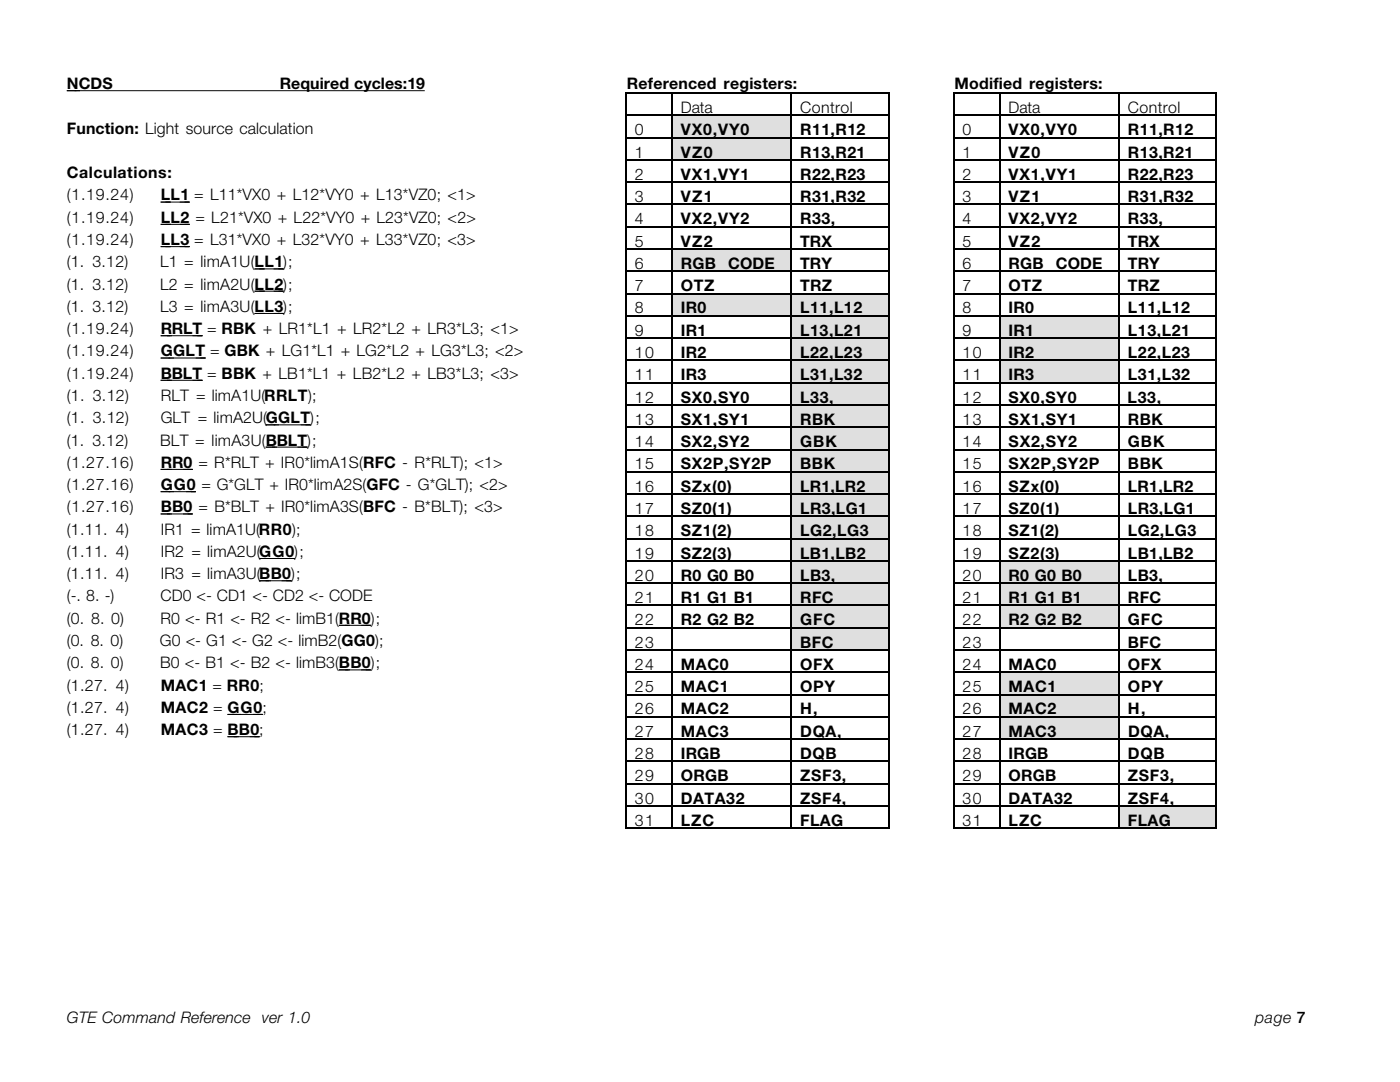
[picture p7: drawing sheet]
<svg xmlns="http://www.w3.org/2000/svg" width="279mm" height="216mm" viewBox="0 0 279 216" stroke-linecap="round" stroke-linejoin="round" font-family="sans-serif">
<defs><g id="words">
<g font-size="3.2">
<text x="13.3" y="17.8">NCDS</text>
<text x="55.8" y="17.8">Required cycles:19</text>
<text x="125.1" y="17.8">Referenced registers:</text>
<text x="190.5" y="17.8">Modified registers:</text>
<text x="135.9" y="22.5">Data</text>
<text x="159.7" y="22.5">Control</text>
<text x="201.3" y="22.5">Data</text>
<text x="225.1" y="22.5">Control</text>
<text x="13.3" y="26.7">Function: Light source calculation</text>
<text x="126.7" y="27">0</text>
<text x="135.9" y="27">VX0,VY0</text>
<text x="159.7" y="27">R11,R12</text>
<text x="192.1" y="27">0</text>
<text x="201.3" y="27">VX0,VY0</text>
<text x="225.1" y="27">R11,R12</text>
<text x="13.3" y="35.6">Calculations:</text>
<text x="126.7" y="31.4">1</text>
<text x="126.7" y="35.9">2</text>
<text x="135.9" y="31.4">VZ0</text>
<text x="135.9" y="35.9">VX1,VY1</text>
<text x="159.7" y="31.4">R13,R21</text>
<text x="159.7" y="35.9">R22,R23</text>
<text x="192.1" y="31.4">1</text>
<text x="192.1" y="35.9">2</text>
<text x="201.3" y="31.4">VZ0</text>
<text x="201.3" y="35.9">VX1,VY1</text>
<text x="225.1" y="31.4">R13,R21</text>
<text x="225.1" y="35.9">R22,R23</text>
<text x="13.3" y="40">(1.19.24)</text>
<text x="32.1" y="40">LL1 = L11*VX0 + L12*VY0 + L13*VZ0; &lt;1&gt;</text>
<text x="126.7" y="40.3">3</text>
<text x="135.9" y="40.3">VZ1</text>
<text x="159.7" y="40.3">R31,R32</text>
<text x="192.1" y="40.3">3</text>
<text x="201.3" y="40.3">VZ1</text>
<text x="225.1" y="40.3">R31,R32</text>
<text x="13.3" y="44.4">(1.19.24)</text>
<text x="32.1" y="44.4">LL2 = L21*VX0 + L22*VY0 + L23*VZ0; &lt;2&gt;</text>
<text x="126.7" y="44.8">4</text>
<text x="135.9" y="44.8">VX2,VY2</text>
<text x="159.7" y="44.8">R33,</text>
<text x="192.1" y="44.8">4</text>
<text x="201.3" y="44.8">VX2,VY2</text>
<text x="225.1" y="44.8">R33,</text>
<text x="13.3" y="48.9">(1.19.24)</text>
<text x="13.3" y="53.3">(1. 3.12)</text>
<text x="32" y="53.3">L1 = limA1U(LL1);</text>
<text x="32.1" y="48.9">LL3 = L31*VX0 + L32*VY0 + L33*VZ0; &lt;3&gt;</text>
<text x="126.7" y="49.2">5</text>
<text x="126.7" y="53.7">6</text>
<text x="135.9" y="49.2">VZ2</text>
<text x="135.9" y="53.7">RGB</text>
<text x="145.3" y="53.7">CODE</text>
<text x="159.7" y="49.2">TRX</text>
<text x="159.7" y="53.7">TRY</text>
<text x="192.1" y="49.2">5</text>
<text x="192.1" y="53.7">6</text>
<text x="201.3" y="49.2">VZ2</text>
<text x="201.3" y="53.7">RGB</text>
<text x="210.7" y="53.7">CODE</text>
<text x="225.1" y="49.2">TRX</text>
<text x="225.1" y="53.7">TRY</text>
<text x="13.3" y="57.8">(1. 3.12)</text>
<text x="32" y="57.8">L2 = limA2U(LL2);</text>
<text x="126.7" y="58.1">7</text>
<text x="135.9" y="58.1">OTZ</text>
<text x="159.7" y="58.1">TRZ</text>
<text x="192.1" y="58.1">7</text>
<text x="201.3" y="58.1">OTZ</text>
<text x="225.1" y="58.1">TRZ</text>
<text x="13.3" y="62.2">(1. 3.12)</text>
<text x="32" y="62.2">L3 = limA3U(LL3);</text>
<text x="126.7" y="62.5">8</text>
<text x="135.9" y="62.5">IR0</text>
<text x="159.7" y="62.5">L11,L12</text>
<text x="192.1" y="62.5">8</text>
<text x="201.3" y="62.5">IR0</text>
<text x="225.1" y="62.5">L11,L12</text>
<text x="13.3" y="66.7">(1.19.24)</text>
<text x="13.3" y="71.1">(1.19.24)</text>
<text x="32.1" y="66.7">RRLT = RBK + LR1*L1 + LR2*L2 + LR3*L3; &lt;1&gt;</text>
<text x="32.1" y="71.1">GGLT = GBK + LG1*L1 + LG2*L2 + LG3*L3; &lt;2&gt;</text>
<text x="126.7" y="67">9</text>
<text x="126.7" y="71.4">10</text>
<text x="135.9" y="67">IR1</text>
<text x="135.9" y="71.4">IR2</text>
<text x="159.7" y="67">L13,L21</text>
<text x="159.7" y="71.4">L22,L23</text>
<text x="192.1" y="67">9</text>
<text x="192.1" y="71.4">10</text>
<text x="201.3" y="67">IR1</text>
<text x="201.3" y="71.4">IR2</text>
<text x="225.1" y="67">L13,L21</text>
<text x="225.1" y="71.4">L22,L23</text>
<text x="13.3" y="75.6">(1.19.24)</text>
<text x="32.1" y="75.6">BBLT = BBK + LB1*L1 + LB2*L2 + LB3*L3; &lt;3&gt;</text>
<text x="126.7" y="75.9">11</text>
<text x="135.9" y="75.9">IR3</text>
<text x="159.7" y="75.9">L31,L32</text>
<text x="192.1" y="75.9">11</text>
<text x="201.3" y="75.9">IR3</text>
<text x="225.1" y="75.9">L31,L32</text>
<text x="13.3" y="80">(1. 3.12)</text>
<text x="32.1" y="80">RLT = limA1U(RRLT);</text>
<text x="126.7" y="80.3">12</text>
<text x="135.9" y="80.3">SX0,SY0</text>
<text x="159.7" y="80.3">L33,</text>
<text x="192.1" y="80.3">12</text>
<text x="201.3" y="80.3">SX0,SY0</text>
<text x="225" y="80.3">L33,</text>
<text x="13.3" y="84.5">(1. 3.12)</text>
<text x="13.3" y="88.9">(1. 3.12)</text>
<text x="32" y="88.9">BLT = limA3U(BBLT);</text>
<text x="32.1" y="84.5">GLT = limA2U(GGLT);</text>
<text x="126.7" y="84.8">13</text>
<text x="126.7" y="89.2">14</text>
<text x="135.9" y="84.8">SX1,SY1</text>
<text x="135.9" y="89.2">SX2,SY2</text>
<text x="159.7" y="84.8">RBK</text>
<text x="159.7" y="89.2">GBK</text>
<text x="192.1" y="84.8">13</text>
<text x="192.1" y="89.2">14</text>
<text x="201.3" y="84.8">SX1,SY1</text>
<text x="201.3" y="89.2">SX2,SY2</text>
<text x="225.1" y="84.8">RBK</text>
<text x="225.1" y="89.2">GBK</text>
<text x="13.3" y="93.3">(1.27.16)</text>
<text x="32.1" y="93.3">RR0 = R*RLT + IR0*limA1S(RFC - R*RLT); &lt;1&gt;</text>
<text x="126.7" y="93.7">15</text>
<text x="135.9" y="93.7">SX2P,SY2P</text>
<text x="159.7" y="93.7">BBK</text>
<text x="192.1" y="93.7">15</text>
<text x="201.3" y="93.7">SX2P,SY2P</text>
<text x="225.1" y="93.7">BBK</text>
<text x="13.3" y="97.8">(1.27.16)</text>
<text x="32.1" y="97.8">GG0 = G*GLT + IR0*limA2S(GFC - G*GLT); &lt;2&gt;</text>
<text x="126.7" y="98.1">16</text>
<text x="135.9" y="98.1">SZx(0)</text>
<text x="159.7" y="98.1">LR1,LR2</text>
<text x="192.1" y="98.1">16</text>
<text x="201.3" y="98.1">SZx(0)</text>
<text x="225.1" y="98.1">LR1,LR2</text>
<text x="13.3" y="106.7">(1.11. 4)</text>
<text x="13.3" y="102.2">(1.27.16)</text>
<text x="32.1" y="106.7">IR1 = limA1U(RR0);</text>
<text x="32.1" y="102.2">BB0 = B*BLT + IR0*limA3S(BFC - B*BLT); &lt;3&gt;</text>
<text x="126.7" y="102.6">17</text>
<text x="126.7" y="107">18</text>
<text x="135.9" y="102.6">SZ0(1)</text>
<text x="135.9" y="107">SZ1(2)</text>
<text x="159.7" y="102.6">LR3,LG1</text>
<text x="159.7" y="107">LG2,LG3</text>
<text x="192.1" y="102.6">17</text>
<text x="192.1" y="107">18</text>
<text x="201.3" y="102.6">SZ0(1)</text>
<text x="201.3" y="107">SZ1(2)</text>
<text x="225.1" y="107">LG2,LG3</text>
<text x="225.1" y="102.6">LR3,LG1</text>
<text x="13.3" y="111.1">(1.11. 4)</text>
<text x="32.1" y="111.1">IR2 = limA2U(GG0);</text>
<text x="126.7" y="111.4">19</text>
<text x="135.9" y="111.4">SZ2(3)</text>
<text x="159.7" y="111.4">LB1,LB2</text>
<text x="192.1" y="111.4">19</text>
<text x="201.3" y="111.4">SZ2(3)</text>
<text x="225.1" y="111.4">LB1,LB2</text>
<text x="13.3" y="115.6">(1.11. 4)</text>
<text x="32.1" y="115.6">IR3 = limA3U(BB0);</text>
<text x="126.7" y="115.9">20</text>
<text x="135.9" y="115.9">R0 G0 B0</text>
<text x="159.7" y="115.9">LB3,</text>
<text x="192.1" y="115.9">20</text>
<text x="201.3" y="115.9">R0 G0 B0</text>
<text x="225.1" y="115.9">LB3,</text>
<text x="13.3" y="120">(-. 8. -)</text>
<text x="13.3" y="124.5">(0. 8. 0)</text>
<text x="32.1" y="120">CD0 &lt;- CD1 &lt;- CD2 &lt;- CODE</text>
<text x="32.1" y="124.5">R0 &lt;- R1 &lt;- R2 &lt;- limB1(RR0);</text>
<text x="126.7" y="120.3">21</text>
<text x="126.7" y="124.8">22</text>
<text x="135.9" y="120.3">R1 G1 B1</text>
<text x="135.9" y="124.8">R2 G2 B2</text>
<text x="159.7" y="120.3">RFC</text>
<text x="159.7" y="124.8">GFC</text>
<text x="192.1" y="120.3">21</text>
<text x="192.1" y="124.8">22</text>
<text x="201.3" y="120.3">R1 G1 B1</text>
<text x="201.3" y="124.8">R2 G2 B2</text>
<text x="225.1" y="120.3">RFC</text>
<text x="225.1" y="124.8">GFC</text>
<text x="13.3" y="128.9">(0. 8. 0)</text>
<text x="31.9" y="128.9">G0 &lt;- G1 &lt;- G2 &lt;- limB2(GG0);</text>
<text x="126.7" y="129.2">23</text>
<text x="159.7" y="129.2">BFC</text>
<text x="192.1" y="129.2">23</text>
<text x="225.1" y="129.2">BFC</text>
<text x="13.3" y="133.3">(0. 8. 0)</text>
<text x="13.3" y="137.8">(1.27. 4)</text>
<text x="32" y="133.3">B0 &lt;- B1 &lt;- B2 &lt;- limB3(BB0);</text>
<text x="32.1" y="137.8">MAC1 = RR0;</text>
<text x="126.7" y="133.7">24</text>
<text x="135.9" y="133.7">MAC0</text>
<text x="159.7" y="133.7">OFX</text>
<text x="192.1" y="133.7">24</text>
<text x="201.3" y="133.7">MAC0</text>
<text x="225.1" y="133.7">OFX</text>
<text x="13.3" y="142.2">(1.27. 4)</text>
<text x="32.1" y="142.2">MAC2 = GG0;</text>
<text x="126.7" y="138.1">25</text>
<text x="126.7" y="142.6">26</text>
<text x="135.9" y="138.1">MAC1</text>
<text x="135.9" y="142.6">MAC2</text>
<text x="159.7" y="138.1">OPY</text>
<text x="159.7" y="142.6">H,</text>
<text x="192.1" y="138.1">25</text>
<text x="192.1" y="142.6">26</text>
<text x="201.3" y="138.1">MAC1</text>
<text x="201.3" y="142.6">MAC2</text>
<text x="225.1" y="138.1">OPY</text>
<text x="225.1" y="142.6">H,</text>
<text x="13.3" y="146.7">(1.27. 4)</text>
<text x="32.1" y="146.7">MAC3 = BB0;</text>
<text x="126.7" y="147">27</text>
<text x="135.9" y="147">MAC3</text>
<text x="159.7" y="147">DQA,</text>
<text x="192.1" y="147">27</text>
<text x="201.3" y="147">MAC3</text>
<text x="225.1" y="147">DQA,</text>
<text x="126.7" y="151.4">28</text>
<text x="126.7" y="155.9">29</text>
<text x="135.9" y="151.4">IRGB</text>
<text x="135.9" y="155.9">ORGB</text>
<text x="159.7" y="151.4">DQB</text>
<text x="159.7" y="155.9">ZSF3,</text>
<text x="192.1" y="151.4">28</text>
<text x="192.1" y="155.9">29</text>
<text x="201.3" y="151.4">IRGB</text>
<text x="201.3" y="155.9">ORGB</text>
<text x="225.1" y="155.9">ZSF3,</text>
<text x="225.1" y="151.4">DQB</text>
<text x="126.7" y="160.3">30</text>
<text x="135.9" y="160.3">DATA32</text>
<text x="159.7" y="160.3">ZSF4,</text>
<text x="192.1" y="160.3">30</text>
<text x="201.3" y="160.3">DATA32</text>
<text x="225.1" y="160.3">ZSF4,</text>
<text x="126.7" y="164.8">31</text>
<text x="135.9" y="164.8">LZC</text>
<text x="159.7" y="164.8">FLAG</text>
<text x="192.1" y="164.8">31</text>
<text x="201.3" y="164.8">LZC</text>
<text x="225.1" y="164.8">FLAG</text>
<text x="13.3" y="204.2">GTE Command Reference ver 1.0</text>
<text x="250.5" y="204.2">page 7</text>
</g>
</g></defs>
<g fill="none" stroke="#000" stroke-width=".2">
<path d="M13.3 18.1h71.5M32.1 40.3h5.7M32.1 44.8h5.7M32.1 49.2h5.7M50.8 53.7h5.8M50.8 58.1h5.8M32.1 67h8.3M32.1 71.4h8.9M32.1 75.9h8.3M50.8 62.5h5.8M32.1 93.7h6.4M32.1 98.1h7"/>
<path d="M53 84.8h9M53 89.2h8.3M32.1 102.6h6.4M51.8 111.4h7M51.8 115.9h6.4M67.6 124.8h6.4M67.6 133.7h6.4M45.4 142.6h7M45.4 147h6.4"/>
</g>
<path d="M124.8 18.4h.3v.3h-.3zM134 18.4h.3v.3h-.3zM157.8 18.4h.3v.3h-.3zM177.2 18.4h.3v.3h-.3z" fill="#000"/>
<path d="M124.9 18.7v4.2M125.1 18.6h8.9M134.1 18.7v4.2M134.3 18.6h23.5M158 18.7v4.2M158.1 18.6h19.1M177.3 18.7v4.2" fill="none" stroke="#000" stroke-width=".32"/>
<path d="M10.8 10.8h.3v.3h-.3z" fill="#fff"/>
<path d="M134.3 23.2h23.5v4.1h-23.5z" fill="#dfdfdf"/>
<path d="M124.8 22.9h.3v.3h-.3zM134 22.9h.3v.3h-.3zM157.8 22.9h.3v.3h-.3zM177.2 22.9h.3v.3h-.3z" fill="#000"/>
<path d="M124.9 23.2v4.1M125.1 23h8.9M134.1 23.2v4.1M134.3 23h23.5M158 23.2v4.1M158.1 23h19.1M177.3 23.2v4.1" fill="none" stroke="#000" stroke-width=".32"/>
<path d="M10.8 10.8h.3v.3h-.3z" fill="#fff"/>
<path d="M134.3 27.6h23.5v4.1h-23.5z" fill="#dfdfdf"/>
<g fill="#000">
<path d="M124.8 27.3h.3v.3h-.3zM124.8 31.7h.3v.4h-.3zM124.8 36.2h.3v.3h-.3zM134 27.3h.3v.3h-.3zM134 31.7h.3v.4h-.3zM134 36.2h.3v.3h-.3zM157.8 27.3h.3v.3h-.3zM157.8 31.7h.3v.4h-.3zM157.8 36.2h.3v.3h-.3zM177.2 27.3h.3v.3h-.3zM177.2 31.7h.3v.4h-.3zM177.2 36.2h.3v.3h-.3z"/>
<path d="M124.8 40.6h.3v.4h-.3zM124.8 45.1h.3v.3h-.3zM134 40.6h.3v.4h-.3zM134 45.1h.3v.3h-.3zM157.8 40.6h.3v.4h-.3zM157.8 45.1h.3v.3h-.3zM177.2 40.6h.3v.4h-.3zM177.2 45.1h.3v.3h-.3z"/>
</g>
<g fill="none" stroke="#000" stroke-width=".32">
<path d="M124.9 27.6v4.1M124.9 32.1v4.1M124.9 36.5v4.1M125.1 27.5h8.9M125.1 31.9h8.9M125.1 36.4h8.9M134.1 27.6v4.1M134.1 32.1v4.1M134.1 36.5v4.1M134.3 27.5h23.5M134.3 31.9h23.5M134.3 36.4h23.5"/>
<path d="M158 27.6v4.1M158 32.1v4.1M158 36.5v4.1M158.1 27.5h19.1M158.1 31.9h19.1M158.1 36.4h19.1M177.3 27.6v4.1M177.3 32.1v4.1M177.3 36.5v4.1M124.9 41v4.1M124.9 45.4v4.1M125.1 40.8h8.9"/>
<path d="M125.1 45.2h8.9M134.1 41v4.1M134.1 45.4v4.1M134.3 40.8h23.5M134.3 45.2h23.5M158 41v4.1M158 45.4v4.1M158.1 40.8h19.1M158.1 45.2h19.1M177.3 41v4.1M177.3 45.4v4.1"/>
</g>
<path d="M10.8 10.8h.3v.3h-.3z" fill="#fff"/>
<path d="M134.3 49.8h23.5v4.2h-23.5z" fill="#dfdfdf"/>
<path d="M124.8 49.5h.3v.3h-.3zM124.8 54h.3v.3h-.3zM134 49.5h.3v.3h-.3zM134 54h.3v.3h-.3zM157.8 49.5h.3v.3h-.3zM157.8 54h.3v.3h-.3zM177.2 49.5h.3v.3h-.3zM177.2 54h.3v.3h-.3z" fill="#000"/>
<g fill="none" stroke="#000" stroke-width=".32">
<path d="M124.9 49.8v4.2M124.9 54.3v4.1M125.1 49.7h8.9M125.1 54.1h8.9M134.1 49.8v4.2M134.1 54.3v4.1M134.3 49.7h23.5M134.3 54.1h23.5M158 49.8v4.2M158 54.3v4.1M158.1 49.7h19.1M158.1 54.1h19.1"/>
<path d="M177.3 49.8v4.2M177.3 54.3v4.1"/>
</g>
<path d="M10.8 10.8h.3v.3h-.3z" fill="#fff"/>
<path d="M134.3 58.7h23.5v4.2h-23.5z" fill="#dfdfdf"/>
<path d="M10.8 10.8h.3v.3h-.3z" fill="#fff"/>
<path d="M158.1 58.7h19.1v4.2h-19.1z" fill="#dfdfdf"/>
<path d="M124.8 58.4h.3v.3h-.3zM134 58.4h.3v.3h-.3zM157.8 58.4h.3v.3h-.3zM177.2 58.4h.3v.3h-.3z" fill="#000"/>
<path d="M124.9 58.7v4.2M125.1 58.6h8.9M134.1 58.7v4.2M134.3 58.6h23.5M158 58.7v4.2M158.1 58.6h19.1M177.3 58.7v4.2" fill="none" stroke="#000" stroke-width=".32"/>
<path d="M10.8 10.8h.3v.3h-.3z" fill="#fff"/>
<path d="M158.1 63.2h19.1v4.1h-19.1z" fill="#dfdfdf"/>
<path d="M124.8 62.9h.3v.3h-.3zM134 62.9h.3v.3h-.3zM157.8 62.9h.3v.3h-.3zM177.2 62.9h.3v.3h-.3z" fill="#000"/>
<path d="M124.9 63.2v4.1M125.1 63h8.9M134.1 63.2v4.1M134.3 63h23.5M158 63.2v4.1M158.1 63h19.1M177.3 63.2v4.1" fill="none" stroke="#000" stroke-width=".32"/>
<path d="M10.8 10.8h.3v.3h-.3z" fill="#fff"/>
<path d="M158.1 67.6h19.1v4.2h-19.1z" fill="#dfdfdf"/>
<path d="M124.8 67.3h.3v.3h-.3zM134 67.3h.3v.3h-.3zM157.8 67.3h.3v.3h-.3zM177.2 67.3h.3v.3h-.3z" fill="#000"/>
<path d="M124.9 67.6v4.2M125.1 67.5h8.9M134.1 67.6v4.2M134.3 67.5h23.5M158 67.6v4.2M158.1 67.5h19.1M177.3 67.6v4.2" fill="none" stroke="#000" stroke-width=".32"/>
<path d="M10.8 10.8h.3v.3h-.3z" fill="#fff"/>
<path d="M158.1 72.1h19.1v4.1h-19.1z" fill="#dfdfdf"/>
<path d="M124.8 71.8h.3v.3h-.3zM134 71.8h.3v.3h-.3zM157.8 71.8h.3v.3h-.3zM177.2 71.8h.3v.3h-.3z" fill="#000"/>
<path d="M124.9 72.1v4.1M125.1 71.9h8.9M134.1 72.1v4.1M134.3 71.9h23.5M158 72.1v4.1M158.1 71.9h19.1M177.3 72.1v4.1" fill="none" stroke="#000" stroke-width=".32"/>
<path d="M10.8 10.8h.3v.3h-.3z" fill="#fff"/>
<path d="M158.1 76.5h19.1v4.1h-19.1z" fill="#dfdfdf"/>
<path d="M124.8 76.2h.3v.3h-.3zM134 76.2h.3v.3h-.3zM157.8 76.2h.3v.3h-.3zM177.2 76.2h.3v.3h-.3z" fill="#000"/>
<path d="M124.9 76.5v4.1M125.1 76.4h8.9M134.1 76.5v4.1M134.3 76.4h23.5M158 76.5v4.1M158.1 76.4h19.1M177.3 76.5v4.1" fill="none" stroke="#000" stroke-width=".32"/>
<path d="M10.8 10.8h.3v.3h-.3z" fill="#fff"/>
<path d="M158.1 81h19.1v4.1h-19.1z" fill="#dfdfdf"/>
<path d="M124.8 80.6h.3v.4h-.3zM134 80.6h.3v.4h-.3zM157.8 80.6h.3v.4h-.3zM177.2 80.6h.3v.4h-.3z" fill="#000"/>
<path d="M124.9 81v4.1M125.1 80.8h8.9M134.1 81v4.1M134.3 80.8h23.5M158 81v4.1M158.1 80.8h19.1M177.3 81v4.1" fill="none" stroke="#000" stroke-width=".32"/>
<path d="M10.8 10.8h.3v.3h-.3z" fill="#fff"/>
<path d="M158.1 85.4h19.1v4.1h-19.1z" fill="#dfdfdf"/>
<path d="M124.8 85.1h.3v.3h-.3zM134 85.1h.3v.3h-.3zM157.8 85.1h.3v.3h-.3zM177.2 85.1h.3v.3h-.3z" fill="#000"/>
<path d="M124.9 85.4v4.1M125.1 85.2h8.9M134.1 85.4v4.1M134.3 85.2h23.5M158 85.4v4.1M158.1 85.2h19.1M177.3 85.4v4.1" fill="none" stroke="#000" stroke-width=".32"/>
<path d="M10.8 10.8h.3v.3h-.3z" fill="#fff"/>
<path d="M158.1 89.9h19.1v4.1h-19.1z" fill="#dfdfdf"/>
<path d="M124.8 89.5h.3v.4h-.3zM134 89.5h.3v.4h-.3zM157.8 89.5h.3v.4h-.3zM177.2 89.5h.3v.4h-.3z" fill="#000"/>
<path d="M124.9 89.9v4.1M125.1 89.7h8.9M134.1 89.9v4.1M134.3 89.7h23.5M158 89.9v4.1M158.1 89.7h19.1M177.3 89.9v4.1" fill="none" stroke="#000" stroke-width=".32"/>
<path d="M10.8 10.8h.3v.3h-.3z" fill="#fff"/>
<path d="M158.1 94.3h19.1v4.1h-19.1z" fill="#dfdfdf"/>
<path d="M124.8 94h.3v.3h-.3zM134 94h.3v.3h-.3zM157.8 94h.3v.3h-.3zM177.2 94h.3v.3h-.3z" fill="#000"/>
<path d="M124.9 94.3v4.1M125.1 94.1h8.9M134.1 94.3v4.1M134.3 94.1h23.5M158 94.3v4.1M158.1 94.1h19.1M177.3 94.3v4.1" fill="none" stroke="#000" stroke-width=".32"/>
<path d="M10.8 10.8h.3v.3h-.3z" fill="#fff"/>
<path d="M158.1 98.7h19.1v4.2h-19.1z" fill="#dfdfdf"/>
<path d="M124.8 98.4h.3v.3h-.3zM134 98.4h.3v.3h-.3zM157.8 98.4h.3v.3h-.3zM177.2 98.4h.3v.3h-.3z" fill="#000"/>
<path d="M124.9 98.7v4.2M125.1 98.6h8.9M134.1 98.7v4.2M134.3 98.6h23.5M158 98.7v4.2M158.1 98.6h19.1M177.3 98.7v4.2" fill="none" stroke="#000" stroke-width=".32"/>
<path d="M10.8 10.8h.3v.3h-.3z" fill="#fff"/>
<path d="M158.1 103.2h19.1v4.1h-19.1z" fill="#dfdfdf"/>
<path d="M124.8 102.9h.3v.3h-.3zM134 102.9h.3v.3h-.3zM157.8 102.9h.3v.3h-.3zM177.2 102.9h.3v.3h-.3z" fill="#000"/>
<path d="M124.9 103.2v4.1M125.1 103h8.9M134.1 103.2v4.1M134.3 103h23.5M158 103.2v4.1M158.1 103h19.1M177.3 103.2v4.1" fill="none" stroke="#000" stroke-width=".32"/>
<path d="M10.8 10.8h.3v.3h-.3z" fill="#fff"/>
<path d="M158.1 107.6h19.1v4.2h-19.1z" fill="#dfdfdf"/>
<path d="M124.8 107.3h.3v.3h-.3zM134 107.3h.3v.3h-.3zM157.8 107.3h.3v.3h-.3zM177.2 107.3h.3v.3h-.3z" fill="#000"/>
<path d="M124.9 107.6v4.2M125.1 107.5h8.9M134.1 107.6v4.2M134.3 107.5h23.5M158 107.6v4.2M158.1 107.5h19.1M177.3 107.6v4.2" fill="none" stroke="#000" stroke-width=".32"/>
<path d="M10.8 10.8h.3v.3h-.3z" fill="#fff"/>
<path d="M158.1 112.1h19.1v4.1h-19.1z" fill="#dfdfdf"/>
<path d="M124.8 111.8h.3v.3h-.3zM134 111.8h.3v.3h-.3zM157.8 111.8h.3v.3h-.3zM177.2 111.8h.3v.3h-.3z" fill="#000"/>
<path d="M124.9 112.1v4.1M125.1 111.9h8.9M134.1 112.1v4.1M134.3 111.9h23.5M158 112.1v4.1M158.1 111.9h19.1M177.3 112.1v4.1" fill="none" stroke="#000" stroke-width=".32"/>
<path d="M10.8 10.8h.3v.3h-.3z" fill="#fff"/>
<path d="M158.1 116.5h19.1v4.1h-19.1z" fill="#dfdfdf"/>
<path d="M124.8 116.2h.3v.3h-.3zM134 116.2h.3v.3h-.3zM157.8 116.2h.3v.3h-.3zM177.2 116.2h.3v.3h-.3z" fill="#000"/>
<path d="M124.9 116.5v4.1M125.1 116.4h8.9M134.1 116.5v4.1M134.3 116.4h23.5M158 116.5v4.1M158.1 116.4h19.1M177.3 116.5v4.1" fill="none" stroke="#000" stroke-width=".32"/>
<path d="M10.8 10.8h.3v.3h-.3z" fill="#fff"/>
<path d="M158.1 121h19.1v4.1h-19.1z" fill="#dfdfdf"/>
<path d="M124.8 120.6h.3v.4h-.3zM134 120.6h.3v.4h-.3zM157.8 120.6h.3v.4h-.3zM177.2 120.6h.3v.4h-.3z" fill="#000"/>
<path d="M124.9 121v4.1M125.1 120.8h8.9M134.1 121v4.1M134.3 120.8h23.5M158 121v4.1M158.1 120.8h19.1M177.3 121v4.1" fill="none" stroke="#000" stroke-width=".32"/>
<path d="M10.8 10.8h.3v.3h-.3z" fill="#fff"/>
<path d="M158.1 125.4h19.1v4.1h-19.1z" fill="#dfdfdf"/>
<g fill="#000">
<path d="M190.2 18.4h.3v.3h-.3zM199.4 18.4h.3v.3h-.3zM223.2 18.4h.3v.3h-.3zM242.6 18.4h.3v.3h-.3zM190.2 22.9h.3v.3h-.3zM190.2 27.3h.3v.3h-.3zM190.2 31.7h.3v.4h-.3zM190.2 36.2h.3v.3h-.3zM199.4 22.9h.3v.3h-.3zM199.4 27.3h.3v.3h-.3zM199.4 31.7h.3v.4h-.3zM199.4 36.2h.3v.3h-.3z"/>
<path d="M223.2 22.9h.3v.3h-.3zM223.2 27.3h.3v.3h-.3zM223.2 31.7h.3v.4h-.3zM223.2 36.2h.3v.3h-.3zM242.6 22.9h.3v.3h-.3zM242.6 27.3h.3v.3h-.3zM242.6 31.7h.3v.4h-.3zM242.6 36.2h.3v.3h-.3zM190.2 40.6h.3v.4h-.3zM190.2 45.1h.3v.3h-.3zM190.2 49.5h.3v.3h-.3zM190.2 54h.3v.3h-.3z"/>
<path d="M190.2 58.4h.3v.3h-.3zM199.4 40.6h.3v.4h-.3zM199.4 45.1h.3v.3h-.3zM199.4 49.5h.3v.3h-.3zM199.4 54h.3v.3h-.3zM199.4 58.4h.3v.3h-.3zM223.2 40.6h.3v.4h-.3zM223.2 45.1h.3v.3h-.3zM223.2 49.5h.3v.3h-.3zM223.2 54h.3v.3h-.3zM223.2 58.4h.3v.3h-.3zM242.6 40.6h.3v.4h-.3z"/>
<path d="M242.6 45.1h.3v.3h-.3zM242.6 49.5h.3v.3h-.3zM242.6 54h.3v.3h-.3zM242.6 58.4h.3v.3h-.3zM124.8 125.1h.3v.3h-.3zM124.8 129.5h.3v.4h-.3zM124.8 134h.3v.3h-.3zM124.8 138.4h.3v.3h-.3zM134 125.1h.3v.3h-.3zM134 129.5h.3v.4h-.3zM134 134h.3v.3h-.3zM134 138.4h.3v.3h-.3z"/>
<path d="M157.8 125.1h.3v.3h-.3zM157.8 129.5h.3v.4h-.3zM157.8 134h.3v.3h-.3zM157.8 138.4h.3v.3h-.3zM177.2 125.1h.3v.3h-.3zM177.2 129.5h.3v.4h-.3zM177.2 134h.3v.3h-.3zM177.2 138.4h.3v.3h-.3zM124.8 142.9h.3v.3h-.3zM124.8 147.3h.3v.3h-.3zM124.8 151.8h.3v.3h-.3zM124.8 156.2h.3v.3h-.3z"/>
<path d="M134 142.9h.3v.3h-.3zM134 147.3h.3v.3h-.3zM134 151.8h.3v.3h-.3zM134 156.2h.3v.3h-.3zM157.8 142.9h.3v.3h-.3zM157.8 147.3h.3v.3h-.3zM157.8 151.8h.3v.3h-.3zM157.8 156.2h.3v.3h-.3zM177.2 142.9h.3v.3h-.3zM177.2 147.3h.3v.3h-.3zM177.2 151.8h.3v.3h-.3zM177.2 156.2h.3v.3h-.3z"/>
<path d="M124.8 160.7h.3v.3h-.3zM124.8 165.1h.3v.3h-.3zM134 160.7h.3v.3h-.3zM134 165.1h.3v.3h-.3zM157.8 160.7h.3v.3h-.3zM157.8 165.1h.3v.3h-.3zM177.2 160.7h.3v.3h-.3zM177.2 165.1h.3v.3h-.3z"/>
</g>
<g fill="none" stroke="#000" stroke-width=".32">
<path d="M190.3 18.7v4.2M190.5 18.6h8.9M199.5 18.7v4.2M199.7 18.6h23.5M223.4 18.7v4.2M223.5 18.6h19.1M242.7 18.7v4.2M190.3 23.2v4.1M190.3 27.6v4.1M190.3 32.1v4.1M190.3 36.5v4.1M190.5 23h8.9"/>
<path d="M190.5 27.5h8.9M190.5 31.9h8.9M190.5 36.4h8.9M199.5 23.2v4.1M199.5 27.6v4.1M199.5 32.1v4.1M199.5 36.5v4.1M199.7 23h23.5M199.7 27.5h23.5M199.7 31.9h23.5M199.7 36.4h23.5M223.4 23.2v4.1"/>
<path d="M223.4 27.6v4.1M223.4 32.1v4.1M223.4 36.5v4.1M223.5 23h19.1M223.5 27.5h19.1M223.5 31.9h19.1M223.5 36.4h19.1M242.7 23.2v4.1M242.7 27.6v4.1M242.7 32.1v4.1M242.7 36.5v4.1M190.3 41v4.1"/>
<path d="M190.3 45.4v4.1M190.3 49.8v4.2M190.3 54.3v4.1M190.3 58.7v4.2M190.5 40.8h8.9M190.5 45.2h8.9M190.5 49.7h8.9M190.5 54.1h8.9M190.5 58.6h8.9M199.5 41v4.1M199.5 45.4v4.1M199.5 49.8v4.2"/>
<path d="M199.5 54.3v4.1M199.5 58.7v4.2M199.7 40.8h23.5M199.7 45.2h23.5M199.7 49.7h23.5M199.7 54.1h23.5M199.7 58.6h23.5M223.4 41v4.1M223.4 45.4v4.1M223.4 49.8v4.2M223.4 54.3v4.1M223.4 58.7v4.2"/>
<path d="M223.5 40.8h19.1M223.5 45.2h19.1M223.5 49.7h19.1M223.5 54.1h19.1M223.5 58.6h19.1M242.7 41v4.1M242.7 45.4v4.1M242.7 49.8v4.2M242.7 54.3v4.1M242.7 58.7v4.2M124.9 125.4v4.1M124.9 129.9v4.1"/>
<path d="M124.9 134.3v4.1M124.9 138.7v4.2M125.1 125.3h8.9M125.1 129.7h8.9M125.1 134.1h8.9M125.1 138.6h8.9M134.1 125.4v4.1M134.1 129.9v4.1M134.1 134.3v4.1M134.1 138.7v4.2M134.3 125.3h23.5M134.3 129.7h23.5"/>
<path d="M134.3 134.1h23.5M134.3 138.6h23.5M158 125.4v4.1M158 129.9v4.1M158 134.3v4.1M158 138.7v4.2M158.1 125.3h19.1M158.1 129.7h19.1M158.1 134.1h19.1M158.1 138.6h19.1M177.3 125.4v4.1M177.3 129.9v4.1"/>
<path d="M177.3 134.3v4.1M177.3 138.7v4.2M124.9 143.2v4.1M124.9 147.6v4.2M124.9 152.1v4.1M124.9 156.5v4.2M125.1 143h8.9M125.1 147.5h8.9M125.1 151.9h8.9M125.1 156.4h8.9M134.1 143.2v4.1M134.1 147.6v4.2"/>
<path d="M134.1 152.1v4.1M134.1 156.5v4.2M134.3 143h23.5M134.3 147.5h23.5M134.3 151.9h23.5M134.3 156.4h23.5M158 143.2v4.1M158 147.6v4.2M158 152.1v4.1M158 156.5v4.2M158.1 143h19.1M158.1 147.5h19.1"/>
<path d="M158.1 151.9h19.1M158.1 156.4h19.1M177.3 143.2v4.1M177.3 147.6v4.2M177.3 152.1v4.1M177.3 156.5v4.2M124.9 161v4.1M125.1 160.8h8.9M125.1 165.3h8.9M134.1 161v4.1M134.3 160.8h23.5M134.3 165.3h23.5"/>
<path d="M158 161v4.1M158.1 160.8h19.1M158.1 165.3h19.1M177.3 161v4.1"/>
</g>
<path d="M10.8 10.8h.3v.3h-.3z" fill="#fff"/>
<path d="M199.7 63.2h23.5v4.1h-23.5z" fill="#dfdfdf"/>
<path d="M190.2 62.9h.3v.3h-.3zM199.4 62.9h.3v.3h-.3zM223.2 62.9h.3v.3h-.3zM242.6 62.9h.3v.3h-.3z" fill="#000"/>
<path d="M190.3 63.2v4.1M190.5 63h8.9M199.5 63.2v4.1M199.7 63h23.5M223.4 63.2v4.1M223.5 63h19.1M242.7 63.2v4.1" fill="none" stroke="#000" stroke-width=".32"/>
<path d="M10.8 10.8h.3v.3h-.3z" fill="#fff"/>
<path d="M199.7 67.6h23.5v4.2h-23.5z" fill="#dfdfdf"/>
<path d="M190.2 67.3h.3v.3h-.3zM199.4 67.3h.3v.3h-.3zM223.2 67.3h.3v.3h-.3zM242.6 67.3h.3v.3h-.3z" fill="#000"/>
<path d="M190.3 67.6v4.2M190.5 67.5h8.9M199.5 67.6v4.2M199.7 67.5h23.5M223.4 67.6v4.2M223.5 67.5h19.1M242.7 67.6v4.2" fill="none" stroke="#000" stroke-width=".32"/>
<path d="M10.8 10.8h.3v.3h-.3z" fill="#fff"/>
<path d="M199.7 72.1h23.5v4.1h-23.5z" fill="#dfdfdf"/>
<g fill="#000">
<path d="M190.2 71.8h.3v.3h-.3zM190.2 76.2h.3v.3h-.3zM199.4 71.8h.3v.3h-.3zM199.4 76.2h.3v.3h-.3zM223.2 71.8h.3v.3h-.3zM223.2 76.2h.3v.3h-.3zM242.6 71.8h.3v.3h-.3zM242.6 76.2h.3v.3h-.3zM190.2 80.6h.3v.4h-.3zM190.2 85.1h.3v.3h-.3zM190.2 89.5h.3v.4h-.3zM190.2 94h.3v.3h-.3z"/>
<path d="M190.2 98.4h.3v.3h-.3zM199.4 80.6h.3v.4h-.3zM199.4 85.1h.3v.3h-.3zM199.4 89.5h.3v.4h-.3zM199.4 94h.3v.3h-.3zM199.4 98.4h.3v.3h-.3zM223.2 80.6h.3v.4h-.3zM223.2 85.1h.3v.3h-.3zM223.2 89.5h.3v.4h-.3zM223.2 94h.3v.3h-.3zM223.2 98.4h.3v.3h-.3zM242.6 80.6h.3v.4h-.3z"/>
<path d="M242.6 85.1h.3v.3h-.3zM242.6 89.5h.3v.4h-.3zM242.6 94h.3v.3h-.3zM242.6 98.4h.3v.3h-.3zM190.2 102.9h.3v.3h-.3zM190.2 107.3h.3v.3h-.3zM199.4 102.9h.3v.3h-.3zM199.4 107.3h.3v.3h-.3zM223.2 102.9h.3v.3h-.3zM223.2 107.3h.3v.3h-.3zM242.6 102.9h.3v.3h-.3zM242.6 107.3h.3v.3h-.3z"/>
</g>
<g fill="none" stroke="#000" stroke-width=".32">
<path d="M190.3 72.1v4.1M190.3 76.5v4.1M190.5 71.9h8.9M190.5 76.4h8.9M199.5 72.1v4.1M199.5 76.5v4.1M199.7 71.9h23.5M199.7 76.4h23.5M223.4 72.1v4.1M223.4 76.5v4.1M223.5 71.9h19.1M223.5 76.4h19.1"/>
<path d="M242.7 72.1v4.1M242.7 76.5v4.1M190.3 81v4.1M190.3 85.4v4.1M190.3 89.9v4.1M190.3 94.3v4.1M190.3 98.7v4.2M190.5 80.8h8.9M190.5 85.2h8.9M190.5 89.7h8.9M190.5 94.1h8.9M190.5 98.6h8.9"/>
<path d="M199.5 81v4.1M199.5 85.4v4.1M199.5 89.9v4.1M199.5 94.3v4.1M199.5 98.7v4.2M199.7 80.8h23.5M199.7 85.2h23.5M199.7 89.7h23.5M199.7 94.1h23.5M199.7 98.6h23.5M223.4 81v4.1M223.4 85.4v4.1"/>
<path d="M223.4 89.9v4.1M223.4 94.3v4.1M223.4 98.7v4.2M223.5 80.8h19.1M223.5 85.2h19.1M223.5 89.7h19.1M223.5 94.1h19.1M223.5 98.6h19.1M242.7 81v4.1M242.7 85.4v4.1M242.7 89.9v4.1M242.7 94.3v4.1"/>
<path d="M242.7 98.7v4.2M190.3 103.2v4.1M190.3 107.6v4.2M190.5 103h8.9M190.5 107.5h8.9M199.5 103.2v4.1M199.5 107.6v4.2M199.7 103h23.5M199.7 107.5h23.5M223.4 103.2v4.1M223.4 107.6v4.2M223.5 103h19.1"/>
<path d="M223.5 107.5h19.1M242.7 103.2v4.1M242.7 107.6v4.2"/>
</g>
<path d="M10.8 10.8h.3v.3h-.3z" fill="#fff"/>
<path d="M199.7 112.1h23.5v4.1h-23.5z" fill="#dfdfdf"/>
<path d="M190.2 111.8h.3v.3h-.3zM199.4 111.8h.3v.3h-.3zM223.2 111.8h.3v.3h-.3zM242.6 111.8h.3v.3h-.3z" fill="#000"/>
<path d="M190.3 112.1v4.1M190.5 111.9h8.9M199.5 112.1v4.1M199.7 111.9h23.5M223.4 112.1v4.1M223.5 111.9h19.1M242.7 112.1v4.1" fill="none" stroke="#000" stroke-width=".32"/>
<path d="M10.8 10.8h.3v.3h-.3z" fill="#fff"/>
<path d="M199.7 116.5h23.5v4.1h-23.5z" fill="#dfdfdf"/>
<path d="M190.2 116.2h.3v.3h-.3zM199.4 116.2h.3v.3h-.3zM223.2 116.2h.3v.3h-.3zM242.6 116.2h.3v.3h-.3z" fill="#000"/>
<path d="M190.3 116.5v4.1M190.5 116.4h8.9M199.5 116.5v4.1M199.7 116.4h23.5M223.4 116.5v4.1M223.5 116.4h19.1M242.7 116.5v4.1" fill="none" stroke="#000" stroke-width=".32"/>
<path d="M10.8 10.8h.3v.3h-.3z" fill="#fff"/>
<path d="M199.7 121h23.5v4.1h-23.5z" fill="#dfdfdf"/>
<path d="M190.2 120.6h.3v.4h-.3zM190.2 125.1h.3v.3h-.3zM190.2 129.5h.3v.4h-.3zM199.4 120.6h.3v.4h-.3zM199.4 125.1h.3v.3h-.3zM199.4 129.5h.3v.4h-.3zM223.2 120.6h.3v.4h-.3zM223.2 125.1h.3v.3h-.3zM223.2 129.5h.3v.4h-.3zM242.6 120.6h.3v.4h-.3zM242.6 125.1h.3v.3h-.3zM242.6 129.5h.3v.4h-.3z" fill="#000"/>
<g fill="none" stroke="#000" stroke-width=".32">
<path d="M190.3 121v4.1M190.3 125.4v4.1M190.3 129.9v4.1M190.5 120.8h8.9M190.5 125.3h8.9M190.5 129.7h8.9M199.5 121v4.1M199.5 125.4v4.1M199.5 129.9v4.1M199.7 120.8h23.5M199.7 125.3h23.5M199.7 129.7h23.5"/>
<path d="M223.4 121v4.1M223.4 125.4v4.1M223.4 129.9v4.1M223.5 120.8h19.1M223.5 125.3h19.1M223.5 129.7h19.1M242.7 121v4.1M242.7 125.4v4.1M242.7 129.9v4.1"/>
</g>
<path d="M10.8 10.8h.3v.3h-.3z" fill="#fff"/>
<path d="M199.7 134.3h23.5v4.1h-23.5z" fill="#dfdfdf"/>
<path d="M190.2 134h.3v.3h-.3zM199.4 134h.3v.3h-.3zM223.2 134h.3v.3h-.3zM242.6 134h.3v.3h-.3z" fill="#000"/>
<path d="M190.3 134.3v4.1M190.5 134.1h8.9M199.5 134.3v4.1M199.7 134.1h23.5M223.4 134.3v4.1M223.5 134.1h19.1M242.7 134.3v4.1" fill="none" stroke="#000" stroke-width=".32"/>
<path d="M10.8 10.8h.3v.3h-.3z" fill="#fff"/>
<path d="M199.7 138.7h23.5v4.2h-23.5z" fill="#dfdfdf"/>
<path d="M190.2 138.4h.3v.3h-.3zM199.4 138.4h.3v.3h-.3zM223.2 138.4h.3v.3h-.3zM242.6 138.4h.3v.3h-.3z" fill="#000"/>
<path d="M190.3 138.7v4.2M190.5 138.6h8.9M199.5 138.7v4.2M199.7 138.6h23.5M223.4 138.7v4.2M223.5 138.6h19.1M242.7 138.7v4.2" fill="none" stroke="#000" stroke-width=".32"/>
<path d="M10.8 10.8h.3v.3h-.3z" fill="#fff"/>
<path d="M199.7 143.2h23.5v4.1h-23.5z" fill="#dfdfdf"/>
<g fill="#000">
<path d="M190.2 142.9h.3v.3h-.3zM190.2 147.3h.3v.3h-.3zM190.2 151.8h.3v.3h-.3zM190.2 156.2h.3v.3h-.3zM199.4 142.9h.3v.3h-.3zM199.4 147.3h.3v.3h-.3zM199.4 151.8h.3v.3h-.3zM199.4 156.2h.3v.3h-.3zM223.2 142.9h.3v.3h-.3zM223.2 147.3h.3v.3h-.3zM223.2 151.8h.3v.3h-.3zM223.2 156.2h.3v.3h-.3z"/>
<path d="M242.6 142.9h.3v.3h-.3zM242.6 147.3h.3v.3h-.3zM242.6 151.8h.3v.3h-.3zM242.6 156.2h.3v.3h-.3z"/>
</g>
<g fill="none" stroke="#000" stroke-width=".32">
<path d="M190.3 143.2v4.1M190.3 147.6v4.2M190.3 152.1v4.1M190.3 156.5v4.2M190.5 143h8.9M190.5 147.5h8.9M190.5 151.9h8.9M190.5 156.4h8.9M199.5 143.2v4.1M199.5 147.6v4.2M199.5 152.1v4.1M199.5 156.5v4.2"/>
<path d="M199.7 143h23.5M199.7 147.5h23.5M199.7 151.9h23.5M199.7 156.4h23.5M223.4 143.2v4.1M223.4 147.6v4.2M223.4 152.1v4.1M223.4 156.5v4.2M223.5 143h19.1M223.5 147.5h19.1M223.5 151.9h19.1M223.5 156.4h19.1"/>
<path d="M242.7 143.2v4.1M242.7 147.6v4.2M242.7 152.1v4.1M242.7 156.5v4.2"/>
</g>
<path d="M10.8 10.8h.3v.3h-.3z" fill="#fff"/>
<path d="M223.5 161h19.1v4.1h-19.1z" fill="#dfdfdf"/>
<path d="M190.2 160.7h.3v.3h-.3zM190.2 165.1h.3v.3h-.3zM199.4 160.7h.3v.3h-.3zM199.4 165.1h.3v.3h-.3zM223.2 160.7h.3v.3h-.3zM223.2 165.1h.3v.3h-.3zM242.6 160.7h.3v.3h-.3zM242.6 165.1h.3v.3h-.3z" fill="#000"/>
<path d="M190.3 161v4.1M190.5 160.8h8.9M190.5 165.3h8.9M199.5 161v4.1M199.7 160.8h23.5M199.7 165.3h23.5M223.4 161v4.1M223.5 160.8h19.1M223.5 165.3h19.1M242.7 161v4.1" fill="none" stroke="#000" stroke-width=".32"/>
<use href="#words"/>
</svg>
